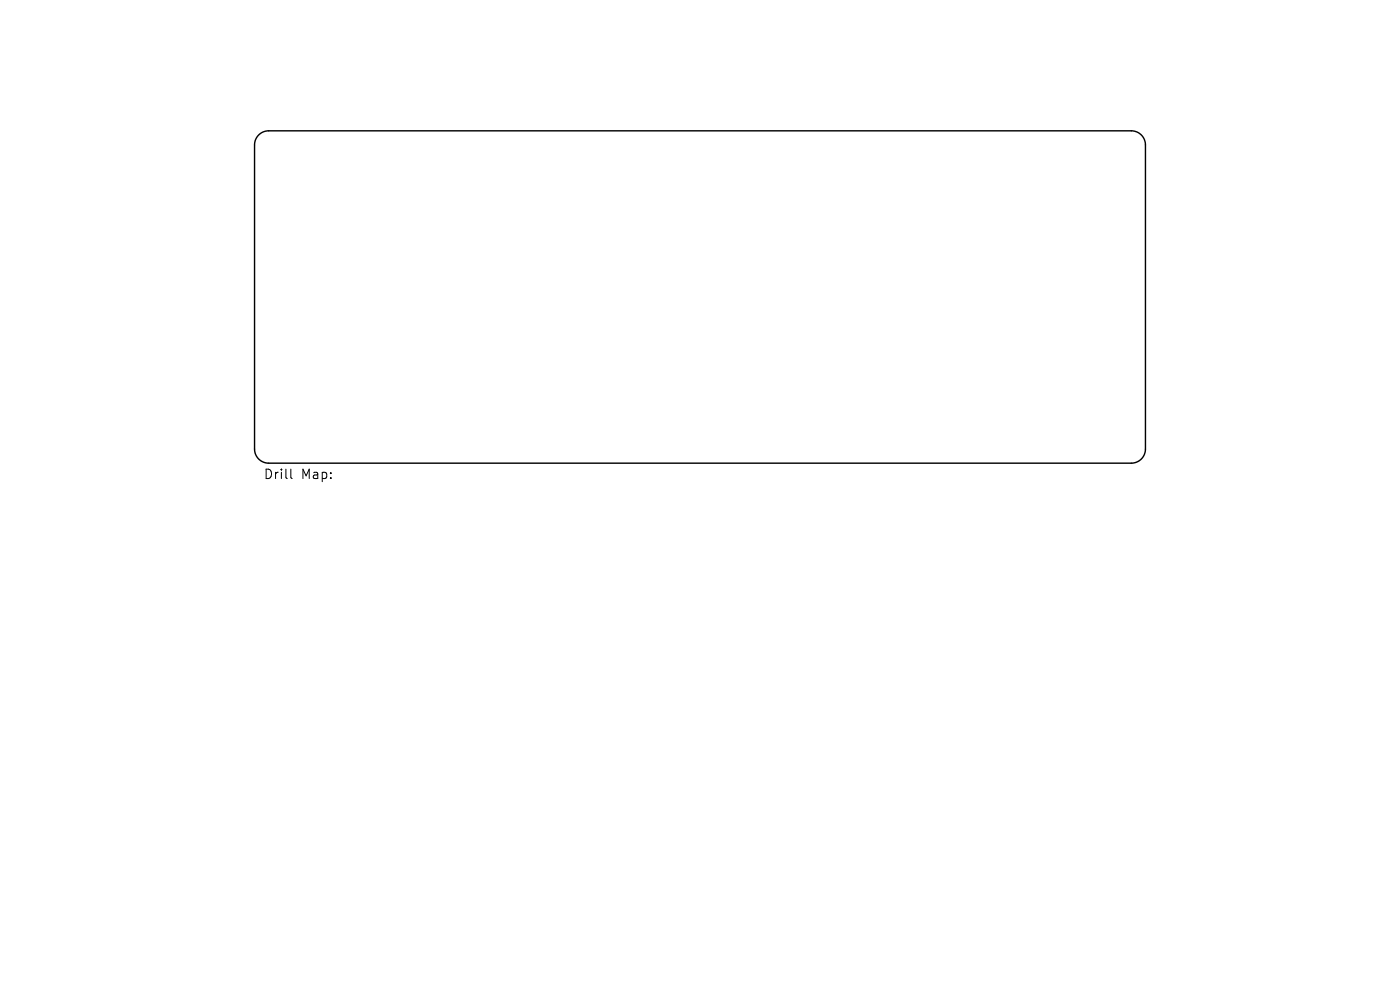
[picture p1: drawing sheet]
<svg xmlns="http://www.w3.org/2000/svg" width="297mm" height="210mm" viewBox="0 0 297 210" stroke-linecap="round" stroke-linejoin="round" font-family="sans-serif">
<defs><g id="words">
<g font-size="2.8">
<text x="55.9" y="101.9">Drill</text>
<text x="63.9" y="101.9">Map:</text>
</g>
</g></defs>
<path d="M54.9 28.6a3 3 0 0 1 2.1-.8h183a3 3 0 0 1 3 3v64.5a3 3 0 0 1-3 3h-183a3 3 0 0 1-3-3v-64.5a3 3 0 0 1 .9-2.2z" fill="none" stroke="#000" stroke-width=".3"/>
<path d="M61.7 99.5v1.7l.3 .3" fill="none" stroke="#000" stroke-width=".21"/>
<use href="#words"/>
</svg>
